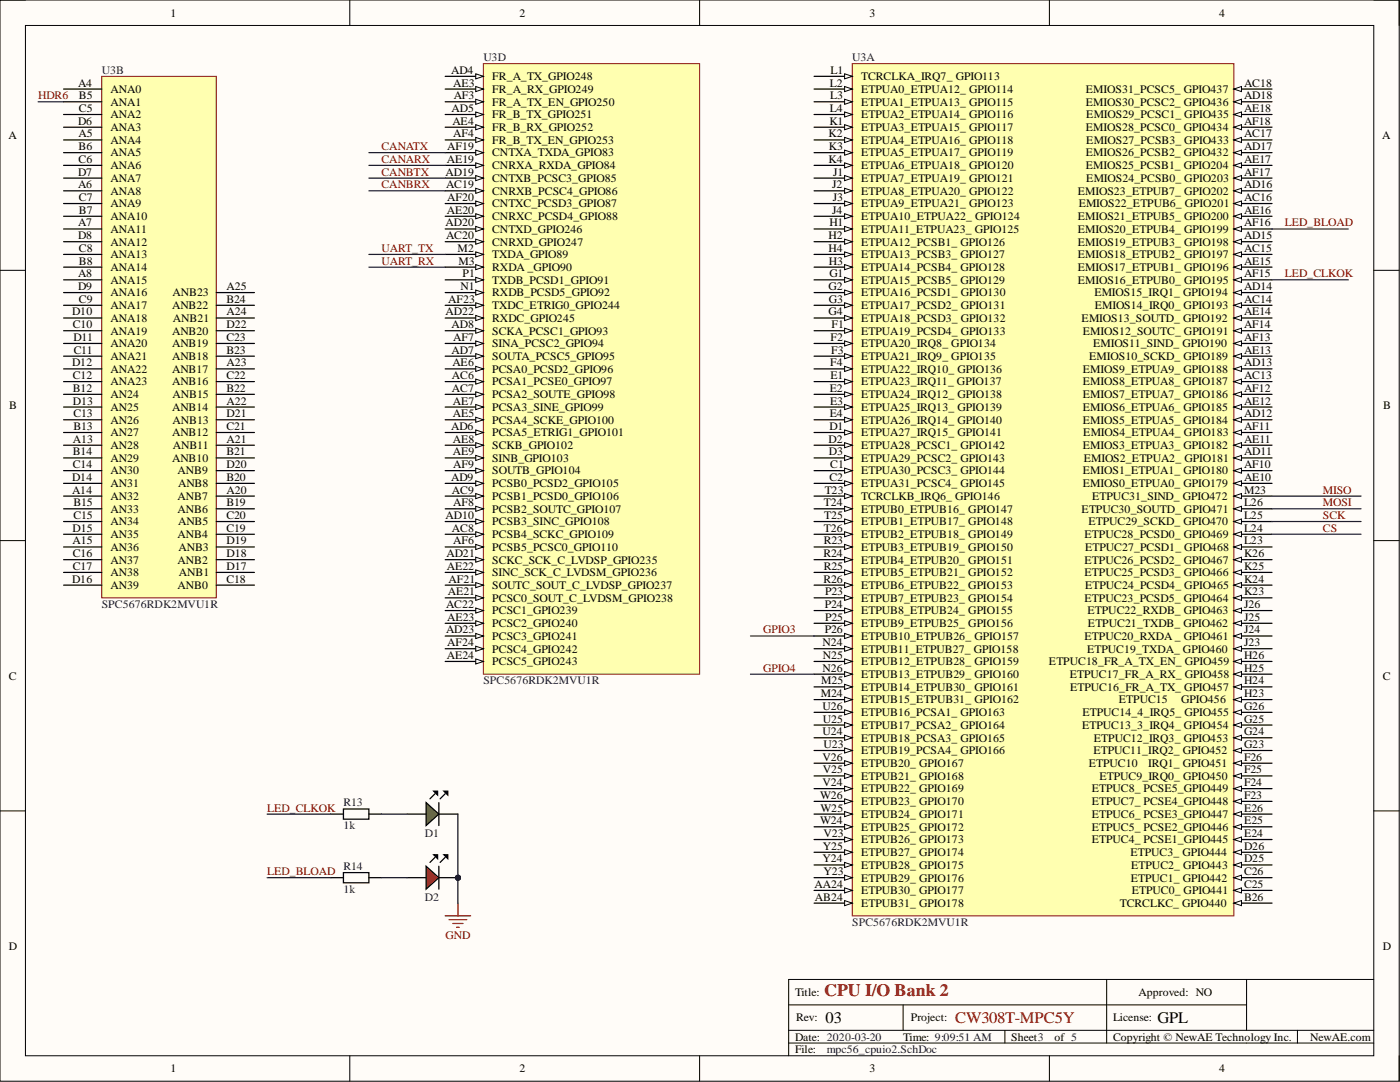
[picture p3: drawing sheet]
<svg xmlns="http://www.w3.org/2000/svg" width="279mm" height="216mm" viewBox="0 0 279 216" stroke-linecap="round" stroke-linejoin="round" font-family="sans-serif">
<defs><g id="words">
<text font-size="3.5" fill="#800000" x="164.5" y="198.7">CPU I/O Bank 2</text>
<g font-size="3.2">
<text x="164.8" y="204.2">03</text>
<text x="231" y="204.2">GPL</text>
</g>
<text font-size="3.2" fill="#800000" x="190.6" y="204.2">CW308T-MPC5Y</text>
<g font-size="2.3">
<text x="34" y="3.3">1</text>
<text x="103.7" y="3.3">2</text>
<text x="173.6" y="3.3">3</text>
<text x="243.3" y="3.3">4</text>
<text x="15.6" y="17.3">A4</text>
<text x="90" y="14.7">AD4</text>
<text x="90.5" y="17.3">AE3</text>
<text x="98.2" y="16">FR_A_TX_GPIO248</text>
<text x="165.6" y="17.3">L2</text>
<text x="165.8" y="14.7">L1</text>
<text x="171.9" y="16">TCRCLKA_IRQ7_ GPIO113</text>
<text x="248.3" y="17.3">AC18</text>
<text x="15.7" y="19.8">B5</text>
<text x="15.7" y="22.3">C5</text>
<text x="22.1" y="18.5">ANA0</text>
<text x="22.1" y="21.1">ANA1</text>
<text x="22.1" y="23.6">ANA2</text>
<text x="90.1" y="22.3">AD5</text>
<text x="90.5" y="19.8">AF3</text>
<text x="98.2" y="18.5">FR_A_RX_GPIO249</text>
<text x="98.2" y="21.1">FR_A_TX_EN_GPIO250</text>
<text x="98.2" y="23.6">FR_B_TX_GPIO251</text>
<text x="165.6" y="22.3">L4</text>
<text x="165.7" y="19.8">L3</text>
<text x="171.9" y="18.5">ETPUA0_ETPUA12_ GPIO114</text>
<text x="171.9" y="21.1">ETPUA1_ETPUA13_ GPIO115</text>
<text x="171.9" y="23.6">ETPUA2_ETPUA14_ GPIO116</text>
<text x="216.7" y="21.1">EMIOS30_PCSC2_ GPIO436</text>
<text x="216.7" y="18.5">EMIOS31_PCSC5_ GPIO437</text>
<text x="216.8" y="23.6">EMIOS29_PCSC1_ GPIO435</text>
<text x="248.3" y="22.3">AE18</text>
<text x="248.3" y="19.8">AD18</text>
<text x="1.7" y="27.8">A</text>
<text x="15.6" y="24.9">D6</text>
<text x="15.7" y="27.4">A5</text>
<text x="15.7" y="30">B6</text>
<text x="22.1" y="26.1">ANA3</text>
<text x="22.1" y="28.7">ANA4</text>
<text x="89.3" y="30">AF19</text>
<text x="90.3" y="24.9">AE4</text>
<text x="90.5" y="27.4">AF4</text>
<text x="98.2" y="26.1">FR_B_RX_GPIO252</text>
<text x="98.2" y="28.7">FR_B_TX_EN_GPIO253</text>
<text x="165.3" y="27.4">K2</text>
<text x="165.4" y="30">K3</text>
<text x="165.5" y="24.9">K1</text>
<text x="171.9" y="26.1">ETPUA3_ETPUA15_ GPIO117</text>
<text x="171.9" y="28.7">ETPUA4_ETPUA16_ GPIO118</text>
<text x="216.7" y="26.1">EMIOS28_PCSC0_ GPIO434</text>
<text x="216.8" y="28.7">EMIOS27_PCSB3_ GPIO433</text>
<text x="248.3" y="30">AD17</text>
<text x="248.3" y="27.4">AC17</text>
<text x="248.3" y="24.9">AF18</text>
<text x="275.9" y="27.8">A</text>
<text x="15.6" y="35">D7</text>
<text x="15.7" y="32.5">C6</text>
<text x="22.1" y="31.2">ANA5</text>
<text x="22.1" y="33.8">ANA6</text>
<text x="88.9" y="35">AD19</text>
<text x="89.2" y="32.5">AE19</text>
<text x="98.2" y="31.2">CNTXA_TXDA_GPIO83</text>
<text x="98.2" y="33.8">CNRXA_RXDA_GPIO84</text>
<text x="165.3" y="32.5">K4</text>
<text x="166.3" y="35">J1</text>
<text x="171.9" y="31.2">ETPUA5_ETPUA17_ GPIO119</text>
<text x="171.9" y="33.8">ETPUA6_ETPUA18_ GPIO120</text>
<text x="216.7" y="33.8">EMIOS25_PCSB1_ GPIO204</text>
<text x="216.7" y="31.2">EMIOS26_PCSB2_ GPIO432</text>
<text x="248.3" y="35">AF17</text>
<text x="248.3" y="32.5">AE17</text>
<text x="15.6" y="37.6">A6</text>
<text x="15.7" y="40.1">C7</text>
<text x="22.1" y="36.3">ANA7</text>
<text x="22.1" y="38.8">ANA8</text>
<text x="22.1" y="41.4">ANA9</text>
<text x="89" y="37.6">AC19</text>
<text x="89.3" y="40.1">AF20</text>
<text x="98.2" y="36.3">CNTXB_PCSC3_GPIO85</text>
<text x="98.2" y="38.8">CNRXB_PCSC4_GPIO86</text>
<text x="98.2" y="41.4">CNTXC_PCSD3_GPIO87</text>
<text x="166.1" y="37.6">J2</text>
<text x="166.2" y="40.1">J3</text>
<text x="171.9" y="36.3">ETPUA7_ETPUA19_ GPIO121</text>
<text x="171.9" y="38.8">ETPUA8_ETPUA20_ GPIO122</text>
<text x="171.9" y="41.4">ETPUA9_ETPUA21_ GPIO123</text>
<text x="215.1" y="38.8">EMIOS23_ETPUB7_ GPIO202</text>
<text x="215.3" y="41.4">EMIOS22_ETPUB6_ GPIO201</text>
<text x="216.8" y="36.3">EMIOS24_PCSB0_ GPIO203</text>
<text x="248.3" y="40.1">AC16</text>
<text x="248.3" y="37.6">AD16</text>
<text x="15.6" y="45.2">A7</text>
<text x="15.6" y="47.7">D8</text>
<text x="15.7" y="42.6">B7</text>
<text x="22.1" y="43.9">ANA10</text>
<text x="22.1" y="46.5">ANA11</text>
<text x="88.9" y="45.2">AD20</text>
<text x="89" y="47.7">AC20</text>
<text x="89.2" y="42.6">AE20</text>
<text x="98.2" y="43.9">CNRXC_PCSD4_GPIO88</text>
<text x="98.2" y="46.5">CNTXD_GPIO246</text>
<text x="165.3" y="47.7">H2</text>
<text x="165.5" y="45.2">H1</text>
<text x="166.1" y="42.6">J4</text>
<text x="171.9" y="43.9">ETPUA10_ETPUA22_ GPIO124</text>
<text x="171.9" y="46.5">ETPUA11_ETPUA23_ GPIO125</text>
<text x="215.1" y="46.5">EMIOS20_ETPUB4_ GPIO199</text>
<text x="215.1" y="43.9">EMIOS21_ETPUB5_ GPIO200</text>
<text x="248.3" y="47.7">AD15</text>
<text x="248.3" y="45.2">AF16</text>
<text x="248.3" y="42.6">AE16</text>
<text x="15.7" y="50.3">C8</text>
<text x="15.7" y="52.8">B8</text>
<text x="22.1" y="49">ANA12</text>
<text x="22.1" y="51.5">ANA13</text>
<text x="91.3" y="50.3">M2</text>
<text x="91.5" y="52.8">M3</text>
<text x="98.2" y="49">CNRXD_GPIO247</text>
<text x="98.2" y="51.5">TXDA_GPIO89</text>
<text x="165.3" y="50.3">H4</text>
<text x="165.4" y="52.8">H3</text>
<text x="171.9" y="49">ETPUA12_PCSB1_ GPIO126</text>
<text x="171.9" y="51.5">ETPUA13_PCSB3_ GPIO127</text>
<text x="215.1" y="51.5">EMIOS18_ETPUB2_ GPIO197</text>
<text x="215.1" y="49">EMIOS19_ETPUB3_ GPIO198</text>
<text x="248.3" y="52.8">AE15</text>
<text x="248.3" y="50.3">AC15</text>
<text x="15.6" y="55.3">A8</text>
<text x="15.6" y="57.9">D9</text>
<text x="22.1" y="54.1">ANA14</text>
<text x="22.1" y="56.6">ANA15</text>
<text x="22.1" y="59.1">ANA16</text>
<text x="34.4" y="59.1">ANB23</text>
<text x="45.2" y="57.9">A25</text>
<text x="91.9" y="57.9">N1</text>
<text x="92.3" y="55.3">P1</text>
<text x="98.2" y="54.1">RXDA _GPIO90</text>
<text x="98.2" y="56.6">TXDB_PCSD1_GPIO91</text>
<text x="98.2" y="59.1">RXDB_PCSD5_GPIO92</text>
<text x="165.3" y="57.9">G2</text>
<text x="165.5" y="55.3">G1</text>
<text x="171.9" y="54.1">ETPUA14_PCSB4_ GPIO128</text>
<text x="171.9" y="56.6">ETPUA15_PCSB5_ GPIO129</text>
<text x="171.9" y="59.1">ETPUA16_PCSD1_ GPIO130</text>
<text x="215.1" y="56.6">EMIOS16_ETPUB0_ GPIO195</text>
<text x="215.1" y="54.1">EMIOS17_ETPUB1_ GPIO196</text>
<text x="218.4" y="59.1">EMIOS15_IRQ1_ GPIO194</text>
<text x="248.3" y="57.9">AD14</text>
<text x="248.3" y="55.3">AF15</text>
<text x="14.4" y="62.9">D10</text>
<text x="14.6" y="65.5">C10</text>
<text x="15.7" y="60.4">C9</text>
<text x="22.1" y="61.7">ANA17</text>
<text x="22.1" y="64.2">ANA18</text>
<text x="34.4" y="61.7">ANB22</text>
<text x="34.5" y="64.2">ANB21</text>
<text x="45.2" y="65.5">D22</text>
<text x="45.2" y="62.9">A24</text>
<text x="45.2" y="60.4">B24</text>
<text x="88.9" y="62.9">AD22</text>
<text x="89.4" y="60.4">AF23</text>
<text x="90.1" y="65.5">AD8</text>
<text x="98.2" y="61.7">TXDC_ETRIG0_GPIO244</text>
<text x="98.2" y="64.2">RXDC_GPIO245</text>
<text x="165.3" y="62.9">G4</text>
<text x="165.4" y="60.4">G3</text>
<text x="165.9" y="65.5">F1</text>
<text x="171.9" y="61.7">ETPUA17_PCSD2_ GPIO131</text>
<text x="171.9" y="64.2">ETPUA18_PCSD3_ GPIO132</text>
<text x="215.9" y="64.2">EMIOS13_SOUTD_ GPIO192</text>
<text x="218.5" y="61.7">EMIOS14_IRQ0_ GPIO193</text>
<text x="248.3" y="65.5">AF14</text>
<text x="248.3" y="62.9">AE14</text>
<text x="248.3" y="60.4">AC14</text>
<text x="14.6" y="68">D11</text>
<text x="14.7" y="70.6">C11</text>
<text x="22.1" y="66.8">ANA19</text>
<text x="22.1" y="69.3">ANA20</text>
<text x="22.1" y="71.8">ANA21</text>
<text x="34.4" y="71.8">ANB18</text>
<text x="34.4" y="69.3">ANB19</text>
<text x="34.4" y="66.8">ANB20</text>
<text x="45.2" y="70.6">B23</text>
<text x="45.2" y="68">C23</text>
<text x="90.1" y="70.6">AD7</text>
<text x="90.5" y="68">AF7</text>
<text x="98.2" y="66.8">SCKA_PCSC1_GPIO93</text>
<text x="98.2" y="69.3">SINA_PCSC2_GPIO94</text>
<text x="98.2" y="71.8">SOUTA_PCSC5_GPIO95</text>
<text x="165.8" y="68">F2</text>
<text x="165.9" y="70.6">F3</text>
<text x="171.9" y="66.8">ETPUA19_PCSD4_ GPIO133</text>
<text x="171.9" y="69.3">ETPUA20_IRQ8_ GPIO134</text>
<text x="171.9" y="71.8">ETPUA21_IRQ9_ GPIO135</text>
<text x="216.1" y="66.8">EMIOS12_SOUTC_ GPIO191</text>
<text x="217.4" y="71.8">EMIOS10_SCKD_ GPIO189</text>
<text x="218.1" y="69.3">EMIOS11_SIND_ GPIO190</text>
<text x="248.3" y="70.6">AE13</text>
<text x="248.3" y="68">AF13</text>
<text x="14.4" y="73.1">D12</text>
<text x="14.6" y="75.6">C12</text>
<text x="22.1" y="74.4">ANA22</text>
<text x="22.1" y="76.9">ANA23</text>
<text x="34.4" y="76.9">ANB16</text>
<text x="34.4" y="74.4">ANB17</text>
<text x="45.2" y="75.6">C22</text>
<text x="45.2" y="73.1">A23</text>
<text x="90.2" y="75.6">AC6</text>
<text x="90.3" y="73.1">AE6</text>
<text x="98.2" y="74.4">PCSA0_PCSD2_GPIO96</text>
<text x="98.2" y="76.9">PCSA1_PCSE0_GPIO97</text>
<text x="165.7" y="73.1">F4</text>
<text x="165.8" y="75.6">E1</text>
<text x="171.9" y="74.4">ETPUA22_IRQ10_ GPIO136</text>
<text x="171.9" y="76.9">ETPUA23_IRQ11_ GPIO137</text>
<text x="216.1" y="76.9">EMIOS8_ETPUA8_ GPIO187</text>
<text x="216.1" y="74.4">EMIOS9_ETPUA9_ GPIO188</text>
<text x="248.3" y="75.6">AC13</text>
<text x="248.3" y="73.1">AD13</text>
<text x="1.9" y="81.6">B</text>
<text x="14.6" y="78.2">B12</text>
<text x="14.6" y="80.7">D13</text>
<text x="14.6" y="83.3">C13</text>
<text x="22.1" y="79.4">AN24</text>
<text x="22.1" y="82">AN25</text>
<text x="34.4" y="82">ANB14</text>
<text x="34.4" y="79.4">ANB15</text>
<text x="45.2" y="83.3">D21</text>
<text x="45.2" y="80.7">A22</text>
<text x="45.2" y="78.2">B22</text>
<text x="90.2" y="78.2">AC7</text>
<text x="90.4" y="80.7">AE7</text>
<text x="90.4" y="83.3">AE5</text>
<text x="98.2" y="79.4">PCSA2_SOUTE_GPIO98</text>
<text x="98.2" y="82">PCSA3_SINE_GPIO99</text>
<text x="165.6" y="78.2">E2</text>
<text x="165.6" y="83.3">E4</text>
<text x="165.7" y="80.7">E3</text>
<text x="171.9" y="79.4">ETPUA24_IRQ12_ GPIO138</text>
<text x="171.9" y="82">ETPUA25_IRQ13_ GPIO139</text>
<text x="216.1" y="82">EMIOS6_ETPUA6_ GPIO185</text>
<text x="216.1" y="79.4">EMIOS7_ETPUA7_ GPIO186</text>
<text x="248.3" y="83.3">AD12</text>
<text x="248.3" y="80.7">AE12</text>
<text x="248.3" y="78.2">AF12</text>
<text x="276" y="81.6">B</text>
<text x="14.6" y="88.3">A13</text>
<text x="14.6" y="85.8">B13</text>
<text x="22.1" y="84.5">AN26</text>
<text x="22.1" y="87.1">AN27</text>
<text x="22.1" y="89.6">AN28</text>
<text x="34.4" y="87.1">ANB12</text>
<text x="34.4" y="84.5">ANB13</text>
<text x="34.5" y="89.6">ANB11</text>
<text x="45.2" y="88.3">A21</text>
<text x="45.2" y="85.8">C21</text>
<text x="90" y="85.8">AD6</text>
<text x="90.4" y="88.3">AE8</text>
<text x="98.2" y="84.5">PCSA4_SCKE_GPIO100</text>
<text x="98.2" y="87.1">PCSA5_ETRIG1_GPIO101</text>
<text x="98.2" y="89.6">SCKB_GPIO102</text>
<text x="165.3" y="88.3">D2</text>
<text x="165.5" y="85.8">D1</text>
<text x="171.9" y="84.5">ETPUA26_IRQ14_ GPIO140</text>
<text x="171.9" y="87.1">ETPUA27_IRQ15_ GPIO141</text>
<text x="171.9" y="89.6">ETPUA28_PCSC1_ GPIO142</text>
<text x="216.1" y="89.6">EMIOS3_ETPUA3_ GPIO182</text>
<text x="216.1" y="84.5">EMIOS5_ETPUA5_ GPIO184</text>
<text x="216.2" y="87.1">EMIOS4_ETPUA4_ GPIO183</text>
<text x="248.3" y="88.3">AE11</text>
<text x="248.3" y="85.8">AF11</text>
<text x="14.4" y="95.9">D14</text>
<text x="14.6" y="90.9">B14</text>
<text x="14.6" y="93.4">C14</text>
<text x="22.1" y="92.1">AN29</text>
<text x="22.1" y="94.7">AN30</text>
<text x="34.4" y="92.1">ANB10</text>
<text x="35.5" y="94.7">ANB9</text>
<text x="45.2" y="95.9">B20</text>
<text x="45.2" y="93.4">D20</text>
<text x="45.2" y="90.9">B21</text>
<text x="90" y="95.9">AD9</text>
<text x="90.4" y="90.9">AE9</text>
<text x="90.5" y="93.4">AF9</text>
<text x="98.2" y="92.1">SINB_GPIO103</text>
<text x="98.2" y="94.7">SOUTB_GPIO104</text>
<text x="165.4" y="90.9">D3</text>
<text x="165.5" y="95.9">C2</text>
<text x="165.7" y="93.4">C1</text>
<text x="171.9" y="92.1">ETPUA29_PCSC2_ GPIO143</text>
<text x="171.9" y="94.7">ETPUA30_PCSC3_ GPIO144</text>
<text x="216.1" y="94.7">EMIOS1_ETPUA1_ GPIO180</text>
<text x="216.3" y="92.1">EMIOS2_ETPUA2_ GPIO181</text>
<text x="248.3" y="95.9">AE10</text>
<text x="248.3" y="93.4">AF10</text>
<text x="248.3" y="90.9">AD11</text>
<text x="14.4" y="98.5">A14</text>
<text x="14.6" y="101">B15</text>
<text x="22.1" y="97.2">AN31</text>
<text x="22.1" y="99.8">AN32</text>
<text x="35.5" y="99.8">ANB7</text>
<text x="35.5" y="97.2">ANB8</text>
<text x="45.2" y="101">B19</text>
<text x="45.2" y="98.5">A20</text>
<text x="90.2" y="98.5">AC9</text>
<text x="90.5" y="101">AF8</text>
<text x="98.2" y="97.2">PCSB0_PCSD2_GPIO105</text>
<text x="98.2" y="99.8">PCSB1_PCSD0_GPIO106</text>
<text x="164.4" y="101">T24</text>
<text x="164.6" y="98.5">T23</text>
<text x="171.9" y="97.2">ETPUA31_PCSC4_ GPIO145</text>
<text x="171.9" y="99.8">TCRCLKB_IRQ6_ GPIO146</text>
<text x="216.1" y="97.2">EMIOS0_ETPUA0_ GPIO179</text>
<text x="218" y="99.8">ETPUC31_SIND_ GPIO472</text>
<text x="248.3" y="101">L26</text>
<text x="248.3" y="98.5">M23</text>
<text x="14.5" y="106.1">D15</text>
<text x="14.6" y="103.6">C15</text>
<text x="22.1" y="102.3">AN33</text>
<text x="22.1" y="104.8">AN34</text>
<text x="22.1" y="107.4">AN35</text>
<text x="35.5" y="107.4">ANB4</text>
<text x="35.5" y="102.3">ANB6</text>
<text x="35.5" y="104.8">ANB5</text>
<text x="45.2" y="106.1">C19</text>
<text x="45.2" y="103.6">C20</text>
<text x="88.9" y="103.6">AD10</text>
<text x="90.2" y="106.1">AC8</text>
<text x="98.2" y="102.3">PCSB2_SOUTC_GPIO107</text>
<text x="98.2" y="104.8">PCSB3_SINC_GPIO108</text>
<text x="98.2" y="107.4">PCSB4_SCKC_GPIO109</text>
<text x="164.4" y="106.1">T26</text>
<text x="164.5" y="103.6">T25</text>
<text x="171.9" y="102.3">ETPUB0_ETPUB16_ GPIO147</text>
<text x="171.9" y="104.8">ETPUB1_ETPUB17_ GPIO148</text>
<text x="171.9" y="107.4">ETPUB2_ETPUB18_ GPIO149</text>
<text x="215.9" y="102.3">ETPUC30_SOUTD_ GPIO471</text>
<text x="216.5" y="107.4">ETPUC28_PCSD0_ GPIO469</text>
<text x="217.2" y="104.8">ETPUC29_SCKD_ GPIO470</text>
<text x="248.3" y="106.1">L24</text>
<text x="248.3" y="103.6">L25</text>
<text x="14.5" y="108.6">A15</text>
<text x="14.6" y="111.2">C16</text>
<text x="14.6" y="113.7">C17</text>
<text x="22.1" y="109.9">AN36</text>
<text x="22.1" y="112.4">AN37</text>
<text x="35.5" y="112.4">ANB2</text>
<text x="35.6" y="109.9">ANB3</text>
<text x="45.2" y="113.7">D17</text>
<text x="45.2" y="111.2">D18</text>
<text x="45.2" y="108.6">D19</text>
<text x="89.1" y="111.2">AD21</text>
<text x="89.2" y="113.7">AE22</text>
<text x="90.5" y="108.6">AF6</text>
<text x="98.2" y="109.9">PCSB5_PCSC0_GPIO110</text>
<text x="98.2" y="112.4">SCKC_SCK_C_LVDSP_GPIO235</text>
<text x="164.3" y="111.2">R24</text>
<text x="164.4" y="108.6">R23</text>
<text x="164.4" y="113.7">R25</text>
<text x="171.9" y="109.9">ETPUB3_ETPUB19_ GPIO150</text>
<text x="171.9" y="112.4">ETPUB4_ETPUB20_ GPIO151</text>
<text x="216.5" y="112.4">ETPUC26_PCSD2_ GPIO467</text>
<text x="216.5" y="109.9">ETPUC27_PCSD1_ GPIO468</text>
<text x="248.3" y="113.7">K25</text>
<text x="248.3" y="111.2">K26</text>
<text x="248.3" y="108.6">L23</text>
<text x="14.4" y="116.2">D16</text>
<text x="22.1" y="115">AN38</text>
<text x="22.1" y="117.5">AN39</text>
<text x="35.5" y="117.5">ANB0</text>
<text x="35.7" y="115">ANB1</text>
<text x="45.2" y="116.2">C18</text>
<text x="89.4" y="118.8">AE21</text>
<text x="89.5" y="116.2">AF21</text>
<text x="98.2" y="115">SINC_SCK_C_LVDSM_GPIO236</text>
<text x="98.2" y="117.5">SOUTC_SOUT_C_LVDSP_GPIO237</text>
<text x="164.3" y="116.2">R26</text>
<text x="164.7" y="118.8">P23</text>
<text x="171.9" y="115">ETPUB5_ETPUB21_ GPIO152</text>
<text x="171.9" y="117.5">ETPUB6_ETPUB22_ GPIO153</text>
<text x="216.5" y="115">ETPUC25_PCSD3_ GPIO466</text>
<text x="216.5" y="117.5">ETPUC24_PCSD4_ GPIO465</text>
<text x="248.3" y="118.8">K23</text>
<text x="248.3" y="116.2">K24</text>
<text x="89" y="121.3">AC22</text>
<text x="89.3" y="123.9">AE23</text>
<text x="98.2" y="120.1">PCSC0_SOUT_C_LVDSM_GPIO238</text>
<text x="98.2" y="122.6">PCSC1_GPIO239</text>
<text x="98.2" y="125.1">PCSC2_GPIO240</text>
<text x="164.6" y="121.3">P24</text>
<text x="164.7" y="123.9">P25</text>
<text x="171.9" y="120.1">ETPUB7_ETPUB23_ GPIO154</text>
<text x="171.9" y="122.6">ETPUB8_ETPUB24_ GPIO155</text>
<text x="171.9" y="125.1">ETPUB9_ETPUB25_ GPIO156</text>
<text x="216.5" y="120.1">ETPUC23_PCSD5_ GPIO464</text>
<text x="217" y="122.6">ETPUC22_RXDB_ GPIO463</text>
<text x="217.1" y="125.1">ETPUC21_TXDB_ GPIO462</text>
<text x="248.3" y="123.9">J25</text>
<text x="248.3" y="121.3">J26</text>
<text x="89" y="126.4">AD23</text>
<text x="89.2" y="131.5">AE24</text>
<text x="89.3" y="128.9">AF24</text>
<text x="98.2" y="127.7">PCSC3_GPIO241</text>
<text x="98.2" y="130.2">PCSC4_GPIO242</text>
<text x="164.2" y="128.9">N24</text>
<text x="164.2" y="131.5">N25</text>
<text x="164.6" y="126.4">P26</text>
<text x="171.9" y="127.7">ETPUB10_ETPUB26_ GPIO157</text>
<text x="171.9" y="130.2">ETPUB11_ETPUB27_ GPIO158</text>
<text x="216.5" y="127.7">ETPUC20_RXDA _ GPIO461</text>
<text x="217" y="130.2">ETPUC19_TXDA_ GPIO460</text>
<text x="248.3" y="131.5">H26</text>
<text x="248.3" y="128.9">J23</text>
<text x="248.3" y="126.4">J24</text>
<text x="1.8" y="135.6">C</text>
<text x="98.2" y="132.7">PCSC5_GPIO243</text>
<text x="163.9" y="136.6">M25</text>
<text x="164.2" y="134">N26</text>
<text x="171.9" y="132.7">ETPUB12_ETPUB28_ GPIO159</text>
<text x="171.9" y="135.3">ETPUB13_ETPUB29_ GPIO160</text>
<text x="171.9" y="137.8">ETPUB14_ETPUB30_ GPIO161</text>
<text x="209.3" y="132.7">ETPUC18_FR_A_TX_EN_ GPIO459</text>
<text x="213.5" y="135.3">ETPUC17_FR_A_RX_ GPIO458</text>
<text x="213.6" y="137.8">ETPUC16_FR_A_TX_ GPIO457</text>
<text x="248.3" y="136.6">H24</text>
<text x="248.3" y="134">H25</text>
<text x="275.9" y="135.6">C</text>
<text x="163.8" y="139.1">M24</text>
<text x="164.2" y="141.6">U26</text>
<text x="171.9" y="140.4">ETPUB15_ETPUB31_ GPIO162</text>
<text x="171.9" y="142.9">ETPUB16_PCSA1_ GPIO163</text>
<text x="216" y="142.9">ETPUC14_4_IRQ5_ GPIO455</text>
<text x="223.3" y="140.4">ETPUC15</text>
<text x="235.7" y="140.4">GPIO456</text>
<text x="248.3" y="141.6">G26</text>
<text x="248.3" y="139.1">H23</text>
<text x="164.2" y="146.7">U24</text>
<text x="164.2" y="144.2">U25</text>
<text x="164.3" y="149.2">U23</text>
<text x="171.9" y="145.4">ETPUB17_PCSA2_ GPIO164</text>
<text x="171.9" y="148">ETPUB18_PCSA3_ GPIO165</text>
<text x="215.9" y="145.4">ETPUC13_3_IRQ4_ GPIO454</text>
<text x="218.3" y="148">ETPUC12_IRQ3_ GPIO453</text>
<text x="248.3" y="149.2">G23</text>
<text x="248.3" y="146.7">G24</text>
<text x="248.3" y="144.2">G25</text>
<text x="164.2" y="151.8">V26</text>
<text x="164.2" y="154.3">V25</text>
<text x="171.9" y="150.5">ETPUB19_PCSA4_ GPIO166</text>
<text x="171.9" y="153.1">ETPUB20_ GPIO167</text>
<text x="171.9" y="155.6">ETPUB21_ GPIO168</text>
<text x="217.3" y="153.1">ETPUC10</text>
<text x="218.2" y="150.5">ETPUC11_IRQ2_ GPIO452</text>
<text x="219.4" y="155.6">ETPUC9_IRQ0_ GPIO450</text>
<text x="229.1" y="153.1">IRQ1_ GPIO451</text>
<text x="248.3" y="154.3">F25</text>
<text x="248.3" y="151.8">F26</text>
<text x="163.7" y="159.4">W26</text>
<text x="163.7" y="161.9">W25</text>
<text x="164.2" y="156.9">V24</text>
<text x="171.9" y="158.1">ETPUB22_ GPIO169</text>
<text x="171.9" y="160.7">ETPUB23_ GPIO170</text>
<text x="217.9" y="160.7">ETPUC7_ PCSE4_GPIO448</text>
<text x="217.9" y="158.1">ETPUC8_ PCSE5_GPIO449</text>
<text x="248.3" y="161.9">E26</text>
<text x="248.3" y="159.4">F23</text>
<text x="248.3" y="156.9">F24</text>
<text x="163.7" y="164.5">W24</text>
<text x="164.3" y="167">V23</text>
<text x="171.9" y="163.2">ETPUB24_ GPIO171</text>
<text x="171.9" y="165.7">ETPUB25_ GPIO172</text>
<text x="217.9" y="165.7">ETPUC5_ PCSE2_GPIO446</text>
<text x="217.9" y="163.2">ETPUC6_ PCSE3_GPIO447</text>
<text x="248.3" y="167">E24</text>
<text x="248.3" y="164.5">E25</text>
<text x="164.2" y="172.1">Y24</text>
<text x="164.2" y="169.5">Y25</text>
<text x="171.9" y="168.3">ETPUB26_ GPIO173</text>
<text x="171.9" y="170.8">ETPUB27_ GPIO174</text>
<text x="171.9" y="173.4">ETPUB28_ GPIO175</text>
<text x="217.9" y="168.3">ETPUC4_ PCSE1_GPIO445</text>
<text x="225.6" y="170.8">ETPUC3_ GPIO444</text>
<text x="225.8" y="173.4">ETPUC2_ GPIO443</text>
<text x="248.3" y="172.1">D25</text>
<text x="248.3" y="169.5">D26</text>
<text x="162.6" y="177.2">AA24</text>
<text x="162.6" y="179.7">AB24</text>
<text x="164.3" y="174.6">Y23</text>
<text x="171.9" y="175.9">ETPUB29_ GPIO176</text>
<text x="171.9" y="178.4">ETPUB30_ GPIO177</text>
<text x="225.7" y="175.9">ETPUC1_ GPIO442</text>
<text x="225.8" y="178.4">ETPUC0_ GPIO441</text>
<text x="248.3" y="179.7">B26</text>
<text x="248.3" y="177.2">C25</text>
<text x="248.3" y="174.6">C26</text>
<text x="171.9" y="181">ETPUB31_ GPIO178</text>
<text x="223.5" y="181">TCRCLKC_ GPIO440</text>
<text x="1.8" y="189.5">D</text>
<text x="275.9" y="189.5">D</text>
<text x="158.7" y="198.7">Title:</text>
<text x="158.9" y="203.8">Rev:</text>
<text x="181.8" y="203.8">Project:</text>
<text x="222.1" y="203.8">License:</text>
<text x="227.2" y="198.7">Approved: NO</text>
<text x="158.7" y="207.6">Date: 2020-03-20</text>
<text x="180.2" y="207.6">Time: 9:09:51 AM</text>
<text x="201.8" y="207.6">Sheet3</text>
<text x="210.4" y="207.6">of 5</text>
<text x="222.1" y="207.6">Copyright © NewAE Technology Inc.</text>
<text x="261.5" y="207.6">NewAE.com</text>
<text x="34" y="214">1</text>
<text x="103.7" y="214">2</text>
<text x="158.7" y="210.2">File:</text>
<text x="173.6" y="214">3</text>
<text x="243.3" y="214">4</text>
</g>
<g font-size="2.3" fill="#000080">
<text x="20.3" y="14.7">U3B</text>
<text x="96.5" y="12.2">U3D</text>
<text x="170.1" y="12.2">U3A</text>
<text x="20.3" y="121.3">SPC5676RDK2MVU1R</text>
<text x="96.5" y="136.6">SPC5676RDK2MVU1R</text>
<text x="68.5" y="160.9">R13</text>
<text x="68.5" y="165.5">1k</text>
<text x="84.8" y="167">D1</text>
<text x="68.5" y="173.6">R14</text>
<text x="68.5" y="178.2">1k</text>
<text x="84.8" y="179.7">D2</text>
<text x="170.1" y="184.8">SPC5676RDK2MVU1R</text>
<text x="165" y="210.2">mpc56_cpuio2.SchDoc</text>
</g>
<g font-size="2.3" fill="#800000">
<text x="7.6" y="19.8">HDR6</text>
<text x="76.2" y="30">CANATX</text>
<text x="76.2" y="32.5">CANARX</text>
<text x="76.2" y="35">CANBTX</text>
<text x="76.2" y="37.6">CANBRX</text>
<text x="256.4" y="45.2">LED_BLOAD</text>
<text x="76.2" y="50.3">UART_TX</text>
<text x="76.2" y="52.8">UART_RX</text>
<text x="256.4" y="55.3">LED_CLKOK</text>
<text x="264" y="101">MOSI</text>
<text x="264" y="98.5">MISO</text>
<text x="264" y="103.6">SCK</text>
<text x="264" y="106.1">CS</text>
<text x="152.3" y="126.4">GPIO3</text>
<text x="152.3" y="134">GPIO4</text>
<text x="53.3" y="161.9">LED_CLKOK</text>
<text x="53.3" y="174.6">LED_BLOAD</text>
<text x="88.9" y="187.3">GND</text>
</g>
</g></defs>
<path d="M0 0h279.2v215.7h-279.2z" fill-rule="evenodd" fill="#fffcf8"/>
<path d="M0 0h279.2v215.7h-279.2z" fill="none" stroke="#000" stroke-width=".2"/>
<path d="M5.1 5.1h269.1v205.6h-269.1z" fill-rule="evenodd" fill="#fffcf8"/>
<g fill="none" stroke="#000" stroke-width=".2">
<path d="M0 0h5.1M5.1 5.1h269.1v205.6h-269.1zM69.8 0v5.1M139.6 0v5.1M209.4 0v5.1M274.2 0h5v5.1M0 53.9h5.1M274.2 53.9h5M0 107.9h5.1M274.2 107.9h5M0 161.8h5.1M274.2 161.8h5"/>
<path d="M220.9 195.4v12.7M248.8 195.4v10.2M274.2 195.4h-116.8v15.3M69.8 210.7v5M139.6 210.7v5M157.4 200.5h91.4M157.4 208.1h116.8M157.4 205.6h116.8M180.2 200.5v5.1M200.5 205.6v2.5M209.4 210.7v5M258.9 205.6v2.5"/>
<path d="M279.2 210.7v5"/>
</g>
<path d="M86.8 158.4l-1 1M88.9 158.4l-1.1 1M81.2 162.4h3.8M87.6 162.4h3.8" fill="none" stroke="#000" stroke-width=".25"/>
<path d="M85 160.2l2.6 2.2-2.6 2.3z" fill="#0f0"/>
<path d="M86.6 157.9h.7v.7zM88.6 157.9h.8v.7zM85 160.2l2.6 2.2-2.6 2.3zM87.6 160.2v4.5" fill="none" stroke="#000" stroke-width=".25"/>
<path d="M86.6 157.9h.7v.7zM88.6 157.9h.8v.7z" fill="#000"/>
<circle cx="91.4" cy="175.1" r=".51" fill="#000080"/>
<circle cx="91.4" cy="175.1" r=".51" fill="none" stroke="#000080" stroke-width=".2"/>
<path d="M81.2 175.1h3.8M87.6 175.1h3.8" fill="none" stroke="#000" stroke-width=".25"/>
<circle cx="91.4" cy="175.1" r=".51" fill="#000080"/>
<circle cx="91.4" cy="175.1" r=".51" fill="none" stroke="#000080" stroke-width=".2"/>
<path d="M86.8 171.1l-1 1M88.9 171.1l-1.1 1" fill="none" stroke="#000" stroke-width=".25"/>
<path d="M85 172.8l2.6 2.3-2.6 2.3z" fill="#ee0e22"/>
<path d="M66 162.4h2.5M66 175.1h2.5M68.5 161.4h5.1v2.1h-5.1zM68.5 174.1h5.1v2h-5.1zM73.6 162.4h2.6M73.6 175.1h2.6M85 172.8l2.6 2.3-2.6 2.3zM86.6 170.6h.7v.7zM87.6 172.8v4.6M88.6 170.6h.8v.7z" fill="none" stroke="#000" stroke-width=".25"/>
<path d="M86.6 170.6h.7v.7zM88.6 170.6h.8v.7z" fill="#000"/>
<path d="M20.3 15.2h22.9v104.1h-22.9z" fill-rule="evenodd" fill="#ffffb0"/>
<path d="M20.3 15.2h22.9v104.1h-22.9z" fill="none" stroke="#800000" stroke-width=".2"/>
<g fill="none" stroke="#000" stroke-width=".25">
<path d="M12.7 17.8h7.6M12.7 20.3h7.6M12.7 22.8h7.6M12.7 25.4h7.6M12.7 27.9h7.6M12.7 30.5h7.6M12.7 33h7.6M12.7 35.5h7.6M12.7 38.1h7.6M12.7 40.6h7.6M12.7 43.2h7.6M12.7 45.7h7.6"/>
<path d="M12.7 48.2h7.6M12.7 50.8h7.6M12.7 53.3h7.6M12.7 55.8h7.6M12.7 58.4h7.6M43.2 58.4h7.6M12.7 60.9h7.6M12.7 63.5h7.6M12.7 66h7.6M12.7 68.5h7.6M12.7 71.1h7.6M12.7 73.6h7.6"/>
<path d="M12.7 76.1h7.6M12.7 78.7h7.6M43.2 60.9h7.6M43.2 63.5h7.6M43.2 66h7.6M43.2 68.5h7.6M43.2 71.1h7.6M43.2 73.6h7.6M43.2 76.1h7.6M43.2 78.7h7.6M12.7 81.2h7.6M12.7 83.8h7.6"/>
<path d="M12.7 86.3h7.6M12.7 88.8h7.6M12.7 91.4h7.6M12.7 93.9h7.6M12.7 96.5h7.6M12.7 99h7.6M43.2 81.2h7.6M43.2 83.8h7.6M43.2 86.3h7.6M43.2 88.8h7.6M43.2 91.4h7.6M43.2 93.9h7.6"/>
<path d="M43.2 96.5h7.6M43.2 99h7.6M12.7 101.5h7.6M12.7 104.1h7.6M12.7 106.6h7.6M12.7 109.1h7.6M12.7 111.7h7.6M12.7 114.2h7.6M12.7 116.8h7.6M43.2 101.5h7.6M43.2 104.1h7.6M43.2 106.6h7.6"/>
<path d="M43.2 109.1h7.6M43.2 111.7h7.6M43.2 114.2h7.6M43.2 116.8h7.6"/>
</g>
<path d="M96.5 12.7h43.1v121.8h-43.1z" fill-rule="evenodd" fill="#ffffb0"/>
<path d="M96.5 12.7h43.1v121.8h-43.1z" fill="none" stroke="#800000" stroke-width=".2"/>
<path d="M88.9 15.2h7.6" fill="none" stroke="#000" stroke-width=".25"/>
<path d="M94.9 14.7l1.6 .5-1.6 .5z" fill="#f8fcff"/>
<path d="M94.9 14.7l1.6 .5-1.6 .5z" fill="none" stroke="#000" stroke-width=".2"/>
<path d="M88.9 17.8h7.6" fill="none" stroke="#000" stroke-width=".25"/>
<path d="M94.9 17.3l1.6 .5-1.6 .5z" fill="#f8fcff"/>
<path d="M94.9 17.3l1.6 .5-1.6 .5z" fill="none" stroke="#000" stroke-width=".2"/>
<path d="M88.9 20.3h7.6" fill="none" stroke="#000" stroke-width=".25"/>
<path d="M94.9 19.8l1.6 .5-1.6 .5z" fill="#f8fcff"/>
<path d="M94.9 19.8l1.6 .5-1.6 .5z" fill="none" stroke="#000" stroke-width=".2"/>
<path d="M88.9 22.8h7.6" fill="none" stroke="#000" stroke-width=".25"/>
<path d="M94.9 22.3l1.6 .5-1.6 .6z" fill="#f8fcff"/>
<path d="M94.9 22.3l1.6 .5-1.6 .6z" fill="none" stroke="#000" stroke-width=".2"/>
<path d="M88.9 25.4h7.6" fill="none" stroke="#000" stroke-width=".25"/>
<path d="M94.9 24.9l1.6 .5-1.6 .5z" fill="#f8fcff"/>
<path d="M94.9 24.9l1.6 .5-1.6 .5z" fill="none" stroke="#000" stroke-width=".2"/>
<path d="M88.9 27.9h7.6" fill="none" stroke="#000" stroke-width=".25"/>
<path d="M94.9 27.4l1.6 .5-1.6 .5z" fill="#f8fcff"/>
<path d="M94.9 27.4l1.6 .5-1.6 .5z" fill="none" stroke="#000" stroke-width=".2"/>
<path d="M88.9 30.5h7.6" fill="none" stroke="#000" stroke-width=".25"/>
<path d="M94.9 30l1.6 .5-1.6 .5z" fill="#f8fcff"/>
<path d="M94.9 30l1.6 .5-1.6 .5z" fill="none" stroke="#000" stroke-width=".2"/>
<path d="M88.9 33h7.6" fill="none" stroke="#000" stroke-width=".25"/>
<path d="M94.9 32.5l1.6 .5-1.6 .5z" fill="#f8fcff"/>
<path d="M94.9 32.5l1.6 .5-1.6 .5z" fill="none" stroke="#000" stroke-width=".2"/>
<path d="M88.9 35.5h7.6" fill="none" stroke="#000" stroke-width=".25"/>
<path d="M94.9 35l1.6 .5-1.6 .5z" fill="#f8fcff"/>
<path d="M94.9 35l1.6 .5-1.6 .5z" fill="none" stroke="#000" stroke-width=".2"/>
<path d="M88.9 38.1h7.6" fill="none" stroke="#000" stroke-width=".25"/>
<path d="M94.9 37.6l1.6 .5-1.6 .5z" fill="#f8fcff"/>
<path d="M94.9 37.6l1.6 .5-1.6 .5z" fill="none" stroke="#000" stroke-width=".2"/>
<path d="M88.9 40.6h7.6" fill="none" stroke="#000" stroke-width=".25"/>
<path d="M94.9 40.1l1.6 .5-1.6 .5z" fill="#f8fcff"/>
<path d="M94.9 40.1l1.6 .5-1.6 .5z" fill="none" stroke="#000" stroke-width=".2"/>
<path d="M88.9 43.2h7.6" fill="none" stroke="#000" stroke-width=".25"/>
<path d="M94.9 42.6l1.6 .6-1.6 .5z" fill="#f8fcff"/>
<path d="M94.9 42.6l1.6 .6-1.6 .5z" fill="none" stroke="#000" stroke-width=".2"/>
<path d="M88.9 45.7h7.6" fill="none" stroke="#000" stroke-width=".25"/>
<path d="M94.9 45.2l1.6 .5-1.6 .5z" fill="#f8fcff"/>
<path d="M94.9 45.2l1.6 .5-1.6 .5z" fill="none" stroke="#000" stroke-width=".2"/>
<path d="M88.9 48.2h7.6" fill="none" stroke="#000" stroke-width=".25"/>
<path d="M94.9 47.7l1.6 .5-1.6 .5z" fill="#f8fcff"/>
<path d="M94.9 47.7l1.6 .5-1.6 .5z" fill="none" stroke="#000" stroke-width=".2"/>
<path d="M88.9 50.8h7.6" fill="none" stroke="#000" stroke-width=".25"/>
<path d="M94.9 50.3l1.6 .5-1.6 .5z" fill="#f8fcff"/>
<path d="M94.9 50.3l1.6 .5-1.6 .5z" fill="none" stroke="#000" stroke-width=".2"/>
<path d="M88.9 53.3h7.6" fill="none" stroke="#000" stroke-width=".25"/>
<path d="M94.9 52.8l1.6 .5-1.6 .5z" fill="#f8fcff"/>
<path d="M94.9 52.8l1.6 .5-1.6 .5z" fill="none" stroke="#000" stroke-width=".2"/>
<path d="M88.9 55.8h7.6" fill="none" stroke="#000" stroke-width=".25"/>
<path d="M94.9 55.3l1.6 .5-1.6 .5z" fill="#f8fcff"/>
<path d="M94.9 55.3l1.6 .5-1.6 .5z" fill="none" stroke="#000" stroke-width=".2"/>
<path d="M88.9 58.4h7.6" fill="none" stroke="#000" stroke-width=".25"/>
<path d="M94.9 57.9l1.6 .5-1.6 .5z" fill="#f8fcff"/>
<path d="M94.9 57.9l1.6 .5-1.6 .5z" fill="none" stroke="#000" stroke-width=".2"/>
<path d="M88.9 60.9h7.6" fill="none" stroke="#000" stroke-width=".25"/>
<path d="M94.9 60.4l1.6 .5-1.6 .5z" fill="#f8fcff"/>
<path d="M94.9 60.4l1.6 .5-1.6 .5z" fill="none" stroke="#000" stroke-width=".2"/>
<path d="M88.9 63.5h7.6" fill="none" stroke="#000" stroke-width=".25"/>
<path d="M94.9 62.9l1.6 .6-1.6 .5z" fill="#f8fcff"/>
<path d="M94.9 62.9l1.6 .6-1.6 .5z" fill="none" stroke="#000" stroke-width=".2"/>
<path d="M88.9 66h7.6" fill="none" stroke="#000" stroke-width=".25"/>
<path d="M94.9 65.5l1.6 .5-1.6 .5z" fill="#f8fcff"/>
<path d="M94.9 65.5l1.6 .5-1.6 .5z" fill="none" stroke="#000" stroke-width=".2"/>
<path d="M88.9 68.5h7.6" fill="none" stroke="#000" stroke-width=".25"/>
<path d="M94.9 68l1.6 .5-1.6 .5z" fill="#f8fcff"/>
<path d="M94.9 68l1.6 .5-1.6 .5z" fill="none" stroke="#000" stroke-width=".2"/>
<path d="M88.9 71.1h7.6" fill="none" stroke="#000" stroke-width=".25"/>
<path d="M94.9 70.6l1.6 .5-1.6 .5z" fill="#f8fcff"/>
<path d="M94.9 70.6l1.6 .5-1.6 .5z" fill="none" stroke="#000" stroke-width=".2"/>
<path d="M88.9 73.6h7.6" fill="none" stroke="#000" stroke-width=".25"/>
<path d="M94.9 73.1l1.6 .5-1.6 .5z" fill="#f8fcff"/>
<path d="M94.9 73.1l1.6 .5-1.6 .5z" fill="none" stroke="#000" stroke-width=".2"/>
<path d="M88.9 76.1h7.6" fill="none" stroke="#000" stroke-width=".25"/>
<path d="M94.9 75.6l1.6 .5-1.6 .6z" fill="#f8fcff"/>
<path d="M94.9 75.6l1.6 .5-1.6 .6z" fill="none" stroke="#000" stroke-width=".2"/>
<path d="M88.9 78.7h7.6" fill="none" stroke="#000" stroke-width=".25"/>
<path d="M94.9 78.2l1.6 .5-1.6 .5z" fill="#f8fcff"/>
<path d="M94.9 78.2l1.6 .5-1.6 .5z" fill="none" stroke="#000" stroke-width=".2"/>
<path d="M88.9 81.2h7.6" fill="none" stroke="#000" stroke-width=".25"/>
<path d="M94.9 80.7l1.6 .5-1.6 .5z" fill="#f8fcff"/>
<path d="M94.9 80.7l1.6 .5-1.6 .5z" fill="none" stroke="#000" stroke-width=".2"/>
<path d="M88.9 83.8h7.6" fill="none" stroke="#000" stroke-width=".25"/>
<path d="M94.9 83.3l1.6 .5-1.6 .5z" fill="#f8fcff"/>
<path d="M94.9 83.3l1.6 .5-1.6 .5z" fill="none" stroke="#000" stroke-width=".2"/>
<path d="M88.9 86.3h7.6" fill="none" stroke="#000" stroke-width=".25"/>
<path d="M94.9 85.8l1.6 .5-1.6 .5z" fill="#f8fcff"/>
<path d="M94.9 85.8l1.6 .5-1.6 .5z" fill="none" stroke="#000" stroke-width=".2"/>
<path d="M88.9 88.8h7.6" fill="none" stroke="#000" stroke-width=".25"/>
<path d="M94.9 88.3l1.6 .5-1.6 .5z" fill="#f8fcff"/>
<path d="M94.9 88.3l1.6 .5-1.6 .5z" fill="none" stroke="#000" stroke-width=".2"/>
<path d="M88.9 91.4h7.6" fill="none" stroke="#000" stroke-width=".25"/>
<path d="M94.9 90.9l1.6 .5-1.6 .5z" fill="#f8fcff"/>
<path d="M94.9 90.9l1.6 .5-1.6 .5z" fill="none" stroke="#000" stroke-width=".2"/>
<path d="M88.9 93.9h7.6" fill="none" stroke="#000" stroke-width=".25"/>
<path d="M94.9 93.4l1.6 .5-1.6 .5z" fill="#f8fcff"/>
<path d="M94.9 93.4l1.6 .5-1.6 .5z" fill="none" stroke="#000" stroke-width=".2"/>
<path d="M88.9 96.5h7.6" fill="none" stroke="#000" stroke-width=".25"/>
<path d="M94.9 95.9l1.6 .6-1.6 .5z" fill="#f8fcff"/>
<path d="M94.9 95.9l1.6 .6-1.6 .5z" fill="none" stroke="#000" stroke-width=".2"/>
<path d="M88.9 99h7.6" fill="none" stroke="#000" stroke-width=".25"/>
<path d="M94.9 98.5l1.6 .5-1.6 .5z" fill="#f8fcff"/>
<path d="M94.9 98.5l1.6 .5-1.6 .5z" fill="none" stroke="#000" stroke-width=".2"/>
<path d="M88.9 101.5h7.6" fill="none" stroke="#000" stroke-width=".25"/>
<path d="M94.9 101l1.6 .5-1.6 .5z" fill="#f8fcff"/>
<path d="M94.9 101l1.6 .5-1.6 .5z" fill="none" stroke="#000" stroke-width=".2"/>
<path d="M88.9 104.1h7.6" fill="none" stroke="#000" stroke-width=".25"/>
<path d="M94.9 103.6l1.6 .5-1.6 .5z" fill="#f8fcff"/>
<path d="M94.9 103.6l1.6 .5-1.6 .5z" fill="none" stroke="#000" stroke-width=".2"/>
<path d="M88.9 106.6h7.6" fill="none" stroke="#000" stroke-width=".25"/>
<path d="M94.9 106.1l1.6 .5-1.6 .5z" fill="#f8fcff"/>
<path d="M94.9 106.1l1.6 .5-1.6 .5z" fill="none" stroke="#000" stroke-width=".2"/>
<path d="M88.9 109.1h7.6" fill="none" stroke="#000" stroke-width=".25"/>
<path d="M94.9 108.6l1.6 .5-1.6 .5z" fill="#f8fcff"/>
<path d="M94.9 108.6l1.6 .5-1.6 .5z" fill="none" stroke="#000" stroke-width=".2"/>
<path d="M88.9 111.7h7.6" fill="none" stroke="#000" stroke-width=".25"/>
<path d="M94.9 111.2l1.6 .5-1.6 .5z" fill="#f8fcff"/>
<path d="M94.9 111.2l1.6 .5-1.6 .5z" fill="none" stroke="#000" stroke-width=".2"/>
<path d="M88.9 114.2h7.6" fill="none" stroke="#000" stroke-width=".25"/>
<path d="M94.9 113.7l1.6 .5-1.6 .5z" fill="#f8fcff"/>
<path d="M94.9 113.7l1.6 .5-1.6 .5z" fill="none" stroke="#000" stroke-width=".2"/>
<path d="M88.9 116.8h7.6" fill="none" stroke="#000" stroke-width=".25"/>
<path d="M94.9 116.2l1.6 .6-1.6 .5z" fill="#f8fcff"/>
<path d="M94.9 116.2l1.6 .6-1.6 .5z" fill="none" stroke="#000" stroke-width=".2"/>
<path d="M88.9 119.3h7.6" fill="none" stroke="#000" stroke-width=".25"/>
<path d="M94.9 118.8l1.6 .5-1.6 .5z" fill="#f8fcff"/>
<path d="M94.9 118.8l1.6 .5-1.6 .5z" fill="none" stroke="#000" stroke-width=".2"/>
<path d="M88.9 121.8h7.6" fill="none" stroke="#000" stroke-width=".25"/>
<path d="M94.9 121.3l1.6 .5-1.6 .5z" fill="#f8fcff"/>
<path d="M94.9 121.3l1.6 .5-1.6 .5z" fill="none" stroke="#000" stroke-width=".2"/>
<path d="M88.9 124.4h7.6" fill="none" stroke="#000" stroke-width=".25"/>
<path d="M94.9 123.9l1.6 .5-1.6 .5z" fill="#f8fcff"/>
<path d="M94.9 123.9l1.6 .5-1.6 .5z" fill="none" stroke="#000" stroke-width=".2"/>
<path d="M88.9 126.9h7.6" fill="none" stroke="#000" stroke-width=".25"/>
<path d="M94.9 126.4l1.6 .5-1.6 .5z" fill="#f8fcff"/>
<path d="M94.9 126.4l1.6 .5-1.6 .5z" fill="none" stroke="#000" stroke-width=".2"/>
<path d="M88.9 129.4h7.6" fill="none" stroke="#000" stroke-width=".25"/>
<path d="M94.9 128.9l1.6 .5-1.6 .6z" fill="#f8fcff"/>
<path d="M94.9 128.9l1.6 .5-1.6 .6z" fill="none" stroke="#000" stroke-width=".2"/>
<path d="M88.9 132h7.6" fill="none" stroke="#000" stroke-width=".25"/>
<path d="M94.9 131.5l1.6 .5-1.6 .5z" fill="#f8fcff"/>
<path d="M94.9 131.5l1.6 .5-1.6 .5z" fill="none" stroke="#000" stroke-width=".2"/>
<path d="M170.1 12.7h76.1v170h-76.1z" fill-rule="evenodd" fill="#ffffb0"/>
<path d="M170.1 12.7h76.1v170h-76.1z" fill="none" stroke="#800000" stroke-width=".2"/>
<path d="M162.5 15.2h7.6" fill="none" stroke="#000" stroke-width=".25"/>
<path d="M168.6 14.7l1.5 .5-1.5 .5z" fill="#f8fcff"/>
<path d="M168.6 14.7l1.5 .5-1.5 .5z" fill="none" stroke="#000" stroke-width=".2"/>
<path d="M162.5 17.8h7.6" fill="none" stroke="#000" stroke-width=".25"/>
<path d="M168.6 17.3l1.5 .5-1.5 .5z" fill="#f8fcff"/>
<path d="M168.6 17.3l1.5 .5-1.5 .5z" fill="none" stroke="#000" stroke-width=".2"/>
<path d="M162.5 20.3h7.6" fill="none" stroke="#000" stroke-width=".25"/>
<path d="M168.6 19.8l1.5 .5-1.5 .5z" fill="#f8fcff"/>
<path d="M168.6 19.8l1.5 .5-1.5 .5z" fill="none" stroke="#000" stroke-width=".2"/>
<path d="M162.5 22.8h7.6" fill="none" stroke="#000" stroke-width=".25"/>
<path d="M168.6 22.3l1.5 .5-1.5 .6z" fill="#f8fcff"/>
<path d="M168.6 22.3l1.5 .5-1.5 .6z" fill="none" stroke="#000" stroke-width=".2"/>
<path d="M162.5 25.4h7.6" fill="none" stroke="#000" stroke-width=".25"/>
<path d="M168.6 24.9l1.5 .5-1.5 .5z" fill="#f8fcff"/>
<path d="M168.6 24.9l1.5 .5-1.5 .5z" fill="none" stroke="#000" stroke-width=".2"/>
<path d="M162.5 27.9h7.6" fill="none" stroke="#000" stroke-width=".25"/>
<path d="M168.6 27.4l1.5 .5-1.5 .5z" fill="#f8fcff"/>
<path d="M168.6 27.4l1.5 .5-1.5 .5z" fill="none" stroke="#000" stroke-width=".2"/>
<path d="M162.5 30.5h7.6" fill="none" stroke="#000" stroke-width=".25"/>
<path d="M168.6 30l1.5 .5-1.5 .5z" fill="#f8fcff"/>
<path d="M168.6 30l1.5 .5-1.5 .5z" fill="none" stroke="#000" stroke-width=".2"/>
<path d="M162.5 33h7.6" fill="none" stroke="#000" stroke-width=".25"/>
<path d="M168.6 32.5l1.5 .5-1.5 .5z" fill="#f8fcff"/>
<path d="M168.6 32.5l1.5 .5-1.5 .5z" fill="none" stroke="#000" stroke-width=".2"/>
<path d="M162.5 35.5h7.6" fill="none" stroke="#000" stroke-width=".25"/>
<path d="M168.6 35l1.5 .5-1.5 .5z" fill="#f8fcff"/>
<path d="M168.6 35l1.5 .5-1.5 .5z" fill="none" stroke="#000" stroke-width=".2"/>
<path d="M162.5 38.1h7.6" fill="none" stroke="#000" stroke-width=".25"/>
<path d="M168.6 37.6l1.5 .5-1.5 .5z" fill="#f8fcff"/>
<path d="M168.6 37.6l1.5 .5-1.5 .5z" fill="none" stroke="#000" stroke-width=".2"/>
<path d="M162.5 40.6h7.6" fill="none" stroke="#000" stroke-width=".25"/>
<path d="M168.6 40.1l1.5 .5-1.5 .5z" fill="#f8fcff"/>
<path d="M168.6 40.1l1.5 .5-1.5 .5z" fill="none" stroke="#000" stroke-width=".2"/>
<path d="M162.5 43.2h7.6" fill="none" stroke="#000" stroke-width=".25"/>
<path d="M168.6 42.6l1.5 .6-1.5 .5z" fill="#f8fcff"/>
<path d="M168.6 42.6l1.5 .6-1.5 .5z" fill="none" stroke="#000" stroke-width=".2"/>
<path d="M162.5 45.7h7.6" fill="none" stroke="#000" stroke-width=".25"/>
<path d="M168.6 45.2l1.5 .5-1.5 .5z" fill="#f8fcff"/>
<path d="M168.6 45.2l1.5 .5-1.5 .5z" fill="none" stroke="#000" stroke-width=".2"/>
<path d="M162.5 48.2h7.6" fill="none" stroke="#000" stroke-width=".25"/>
<path d="M168.6 47.7l1.5 .5-1.5 .5z" fill="#f8fcff"/>
<path d="M168.6 47.7l1.5 .5-1.5 .5z" fill="none" stroke="#000" stroke-width=".2"/>
<path d="M162.5 50.8h7.6" fill="none" stroke="#000" stroke-width=".25"/>
<path d="M168.6 50.3l1.5 .5-1.5 .5z" fill="#f8fcff"/>
<path d="M168.6 50.3l1.5 .5-1.5 .5z" fill="none" stroke="#000" stroke-width=".2"/>
<path d="M162.5 53.3h7.6" fill="none" stroke="#000" stroke-width=".25"/>
<path d="M168.6 52.8l1.5 .5-1.5 .5z" fill="#f8fcff"/>
<path d="M168.6 52.8l1.5 .5-1.5 .5z" fill="none" stroke="#000" stroke-width=".2"/>
<path d="M162.5 55.8h7.6" fill="none" stroke="#000" stroke-width=".25"/>
<path d="M168.6 55.3l1.5 .5-1.5 .5z" fill="#f8fcff"/>
<path d="M168.6 55.3l1.5 .5-1.5 .5z" fill="none" stroke="#000" stroke-width=".2"/>
<path d="M162.5 58.4h7.6" fill="none" stroke="#000" stroke-width=".25"/>
<path d="M168.6 57.9l1.5 .5-1.5 .5z" fill="#f8fcff"/>
<path d="M168.6 57.9l1.5 .5-1.5 .5z" fill="none" stroke="#000" stroke-width=".2"/>
<path d="M162.5 60.9h7.6" fill="none" stroke="#000" stroke-width=".25"/>
<path d="M168.6 60.4l1.5 .5-1.5 .5z" fill="#f8fcff"/>
<path d="M168.6 60.4l1.5 .5-1.5 .5z" fill="none" stroke="#000" stroke-width=".2"/>
<path d="M162.5 63.5h7.6" fill="none" stroke="#000" stroke-width=".25"/>
<path d="M168.6 62.9l1.5 .6-1.5 .5z" fill="#f8fcff"/>
<path d="M168.6 62.9l1.5 .6-1.5 .5z" fill="none" stroke="#000" stroke-width=".2"/>
<path d="M162.5 66h7.6" fill="none" stroke="#000" stroke-width=".25"/>
<path d="M168.6 65.5l1.5 .5-1.5 .5z" fill="#f8fcff"/>
<path d="M168.6 65.5l1.5 .5-1.5 .5z" fill="none" stroke="#000" stroke-width=".2"/>
<path d="M162.5 68.5h7.6" fill="none" stroke="#000" stroke-width=".25"/>
<path d="M168.6 68l1.5 .5-1.5 .5z" fill="#f8fcff"/>
<path d="M168.6 68l1.5 .5-1.5 .5z" fill="none" stroke="#000" stroke-width=".2"/>
<path d="M162.5 71.1h7.6" fill="none" stroke="#000" stroke-width=".25"/>
<path d="M168.6 70.6l1.5 .5-1.5 .5z" fill="#f8fcff"/>
<path d="M168.6 70.6l1.5 .5-1.5 .5z" fill="none" stroke="#000" stroke-width=".2"/>
<path d="M162.5 73.6h7.6" fill="none" stroke="#000" stroke-width=".25"/>
<path d="M168.6 73.1l1.5 .5-1.5 .5z" fill="#f8fcff"/>
<path d="M168.6 73.1l1.5 .5-1.5 .5z" fill="none" stroke="#000" stroke-width=".2"/>
<path d="M162.5 76.1h7.6" fill="none" stroke="#000" stroke-width=".25"/>
<path d="M168.6 75.6l1.5 .5-1.5 .6z" fill="#f8fcff"/>
<path d="M168.6 75.6l1.5 .5-1.5 .6z" fill="none" stroke="#000" stroke-width=".2"/>
<path d="M162.5 78.7h7.6" fill="none" stroke="#000" stroke-width=".25"/>
<path d="M168.6 78.2l1.5 .5-1.5 .5z" fill="#f8fcff"/>
<path d="M168.6 78.2l1.5 .5-1.5 .5z" fill="none" stroke="#000" stroke-width=".2"/>
<path d="M162.5 81.2h7.6" fill="none" stroke="#000" stroke-width=".25"/>
<path d="M168.6 80.7l1.5 .5-1.5 .5z" fill="#f8fcff"/>
<path d="M168.6 80.7l1.5 .5-1.5 .5z" fill="none" stroke="#000" stroke-width=".2"/>
<path d="M162.5 83.8h7.6" fill="none" stroke="#000" stroke-width=".25"/>
<path d="M168.6 83.3l1.5 .5-1.5 .5z" fill="#f8fcff"/>
<path d="M168.6 83.3l1.5 .5-1.5 .5z" fill="none" stroke="#000" stroke-width=".2"/>
<path d="M162.5 86.3h7.6" fill="none" stroke="#000" stroke-width=".25"/>
<path d="M168.6 85.8l1.5 .5-1.5 .5z" fill="#f8fcff"/>
<path d="M168.6 85.8l1.5 .5-1.5 .5z" fill="none" stroke="#000" stroke-width=".2"/>
<path d="M162.5 88.8h7.6" fill="none" stroke="#000" stroke-width=".25"/>
<path d="M168.6 88.3l1.5 .5-1.5 .5z" fill="#f8fcff"/>
<path d="M168.6 88.3l1.5 .5-1.5 .5z" fill="none" stroke="#000" stroke-width=".2"/>
<path d="M162.5 91.4h7.6" fill="none" stroke="#000" stroke-width=".25"/>
<path d="M168.6 90.9l1.5 .5-1.5 .5z" fill="#f8fcff"/>
<path d="M168.6 90.9l1.5 .5-1.5 .5z" fill="none" stroke="#000" stroke-width=".2"/>
<path d="M162.5 93.9h7.6" fill="none" stroke="#000" stroke-width=".25"/>
<path d="M168.6 93.4l1.5 .5-1.5 .5z" fill="#f8fcff"/>
<path d="M168.6 93.4l1.5 .5-1.5 .5z" fill="none" stroke="#000" stroke-width=".2"/>
<path d="M162.5 96.5h7.6" fill="none" stroke="#000" stroke-width=".25"/>
<path d="M168.6 95.9l1.5 .6-1.5 .5z" fill="#f8fcff"/>
<path d="M168.6 95.9l1.5 .6-1.5 .5z" fill="none" stroke="#000" stroke-width=".2"/>
<path d="M162.5 99h7.6" fill="none" stroke="#000" stroke-width=".25"/>
<path d="M168.6 98.5l1.5 .5-1.5 .5z" fill="#f8fcff"/>
<path d="M168.6 98.5l1.5 .5-1.5 .5z" fill="none" stroke="#000" stroke-width=".2"/>
<path d="M162.5 101.5h7.6" fill="none" stroke="#000" stroke-width=".25"/>
<path d="M168.6 101l1.5 .5-1.5 .5z" fill="#f8fcff"/>
<path d="M168.6 101l1.5 .5-1.5 .5z" fill="none" stroke="#000" stroke-width=".2"/>
<path d="M162.5 104.1h7.6" fill="none" stroke="#000" stroke-width=".25"/>
<path d="M168.6 103.6l1.5 .5-1.5 .5z" fill="#f8fcff"/>
<path d="M168.6 103.6l1.5 .5-1.5 .5z" fill="none" stroke="#000" stroke-width=".2"/>
<path d="M162.5 106.6h7.6" fill="none" stroke="#000" stroke-width=".25"/>
<path d="M168.6 106.1l1.5 .5-1.5 .5z" fill="#f8fcff"/>
<path d="M168.6 106.1l1.5 .5-1.5 .5z" fill="none" stroke="#000" stroke-width=".2"/>
<path d="M162.5 109.1h7.6" fill="none" stroke="#000" stroke-width=".25"/>
<path d="M168.6 108.6l1.5 .5-1.5 .5z" fill="#f8fcff"/>
<path d="M168.6 108.6l1.5 .5-1.5 .5z" fill="none" stroke="#000" stroke-width=".2"/>
<path d="M162.5 111.7h7.6" fill="none" stroke="#000" stroke-width=".25"/>
<path d="M168.6 111.2l1.5 .5-1.5 .5z" fill="#f8fcff"/>
<path d="M168.6 111.2l1.5 .5-1.5 .5z" fill="none" stroke="#000" stroke-width=".2"/>
<path d="M162.5 114.2h7.6" fill="none" stroke="#000" stroke-width=".25"/>
<path d="M168.6 113.7l1.5 .5-1.5 .5z" fill="#f8fcff"/>
<path d="M168.6 113.7l1.5 .5-1.5 .5z" fill="none" stroke="#000" stroke-width=".2"/>
<path d="M162.5 116.8h7.6" fill="none" stroke="#000" stroke-width=".25"/>
<path d="M168.6 116.2l1.5 .6-1.5 .5z" fill="#f8fcff"/>
<path d="M168.6 116.2l1.5 .6-1.5 .5z" fill="none" stroke="#000" stroke-width=".2"/>
<path d="M162.5 119.3h7.6" fill="none" stroke="#000" stroke-width=".25"/>
<path d="M168.6 118.8l1.5 .5-1.5 .5z" fill="#f8fcff"/>
<path d="M168.6 118.8l1.5 .5-1.5 .5z" fill="none" stroke="#000" stroke-width=".2"/>
<path d="M162.5 121.8h7.6" fill="none" stroke="#000" stroke-width=".25"/>
<path d="M168.6 121.3l1.5 .5-1.5 .5z" fill="#f8fcff"/>
<path d="M168.6 121.3l1.5 .5-1.5 .5z" fill="none" stroke="#000" stroke-width=".2"/>
<path d="M162.5 124.4h7.6" fill="none" stroke="#000" stroke-width=".25"/>
<path d="M168.6 123.9l1.5 .5-1.5 .5z" fill="#f8fcff"/>
<path d="M168.6 123.9l1.5 .5-1.5 .5z" fill="none" stroke="#000" stroke-width=".2"/>
<path d="M162.5 126.9h7.6" fill="none" stroke="#000" stroke-width=".25"/>
<path d="M168.6 126.4l1.5 .5-1.5 .5z" fill="#f8fcff"/>
<path d="M168.6 126.4l1.5 .5-1.5 .5z" fill="none" stroke="#000" stroke-width=".2"/>
<path d="M162.5 129.4h7.6" fill="none" stroke="#000" stroke-width=".25"/>
<path d="M168.6 128.9l1.5 .5-1.5 .6z" fill="#f8fcff"/>
<path d="M168.6 128.9l1.5 .5-1.5 .6z" fill="none" stroke="#000" stroke-width=".2"/>
<path d="M162.5 132h7.6" fill="none" stroke="#000" stroke-width=".25"/>
<path d="M168.6 131.5l1.5 .5-1.5 .5z" fill="#f8fcff"/>
<path d="M168.6 131.5l1.5 .5-1.5 .5z" fill="none" stroke="#000" stroke-width=".2"/>
<path d="M162.5 134.5h7.6" fill="none" stroke="#000" stroke-width=".25"/>
<path d="M168.6 134l1.5 .5-1.5 .5z" fill="#f8fcff"/>
<path d="M168.6 134l1.5 .5-1.5 .5z" fill="none" stroke="#000" stroke-width=".2"/>
<path d="M162.5 137.1h7.6" fill="none" stroke="#000" stroke-width=".25"/>
<path d="M168.6 136.6l1.5 .5-1.5 .5z" fill="#f8fcff"/>
<path d="M168.6 136.6l1.5 .5-1.5 .5z" fill="none" stroke="#000" stroke-width=".2"/>
<path d="M162.5 139.6h7.6" fill="none" stroke="#000" stroke-width=".25"/>
<path d="M168.6 139.1l1.5 .5-1.5 .5z" fill="#f8fcff"/>
<path d="M168.6 139.1l1.5 .5-1.5 .5z" fill="none" stroke="#000" stroke-width=".2"/>
<path d="M162.5 142.1h7.6" fill="none" stroke="#000" stroke-width=".25"/>
<path d="M168.6 141.6l1.5 .5-1.5 .5z" fill="#f8fcff"/>
<path d="M168.6 141.6l1.5 .5-1.5 .5z" fill="none" stroke="#000" stroke-width=".2"/>
<path d="M162.5 144.7h7.6" fill="none" stroke="#000" stroke-width=".25"/>
<path d="M168.6 144.2l1.5 .5-1.5 .5z" fill="#f8fcff"/>
<path d="M168.6 144.2l1.5 .5-1.5 .5z" fill="none" stroke="#000" stroke-width=".2"/>
<path d="M162.5 147.2h7.6" fill="none" stroke="#000" stroke-width=".25"/>
<path d="M168.6 146.7l1.5 .5-1.5 .5z" fill="#f8fcff"/>
<path d="M168.6 146.7l1.5 .5-1.5 .5z" fill="none" stroke="#000" stroke-width=".2"/>
<path d="M162.5 149.8h7.6" fill="none" stroke="#000" stroke-width=".25"/>
<path d="M168.6 149.2l1.5 .6-1.5 .5z" fill="#f8fcff"/>
<path d="M168.6 149.2l1.5 .6-1.5 .5z" fill="none" stroke="#000" stroke-width=".2"/>
<path d="M162.5 152.3h7.6" fill="none" stroke="#000" stroke-width=".25"/>
<path d="M168.6 151.8l1.5 .5-1.5 .5z" fill="#f8fcff"/>
<path d="M168.6 151.8l1.5 .5-1.5 .5z" fill="none" stroke="#000" stroke-width=".2"/>
<path d="M162.5 154.8h7.6" fill="none" stroke="#000" stroke-width=".25"/>
<path d="M168.6 154.3l1.5 .5-1.5 .5z" fill="#f8fcff"/>
<path d="M168.6 154.3l1.5 .5-1.5 .5z" fill="none" stroke="#000" stroke-width=".2"/>
<path d="M162.5 157.4h7.6" fill="none" stroke="#000" stroke-width=".25"/>
<path d="M168.6 156.9l1.5 .5-1.5 .5z" fill="#f8fcff"/>
<path d="M168.6 156.9l1.5 .5-1.5 .5z" fill="none" stroke="#000" stroke-width=".2"/>
<path d="M162.5 159.9h7.6" fill="none" stroke="#000" stroke-width=".25"/>
<path d="M168.6 159.4l1.5 .5-1.5 .5z" fill="#f8fcff"/>
<path d="M168.6 159.4l1.5 .5-1.5 .5z" fill="none" stroke="#000" stroke-width=".2"/>
<path d="M162.5 162.4h7.6" fill="none" stroke="#000" stroke-width=".25"/>
<path d="M168.6 161.9l1.5 .5-1.5 .5z" fill="#f8fcff"/>
<path d="M168.6 161.9l1.5 .5-1.5 .5z" fill="none" stroke="#000" stroke-width=".2"/>
<path d="M162.5 165h7.6" fill="none" stroke="#000" stroke-width=".25"/>
<path d="M168.6 164.5l1.5 .5-1.5 .5z" fill="#f8fcff"/>
<path d="M168.6 164.5l1.5 .5-1.5 .5z" fill="none" stroke="#000" stroke-width=".2"/>
<path d="M162.5 167.5h7.6" fill="none" stroke="#000" stroke-width=".25"/>
<path d="M168.6 167l1.5 .5-1.5 .5z" fill="#f8fcff"/>
<path d="M168.6 167l1.5 .5-1.5 .5z" fill="none" stroke="#000" stroke-width=".2"/>
<path d="M162.5 170.1h7.6" fill="none" stroke="#000" stroke-width=".25"/>
<path d="M168.6 169.5l1.5 .6-1.5 .5z" fill="#f8fcff"/>
<path d="M168.6 169.5l1.5 .6-1.5 .5z" fill="none" stroke="#000" stroke-width=".2"/>
<path d="M162.5 172.6h7.6" fill="none" stroke="#000" stroke-width=".25"/>
<path d="M168.6 172.1l1.5 .5-1.5 .5z" fill="#f8fcff"/>
<path d="M168.6 172.1l1.5 .5-1.5 .5z" fill="none" stroke="#000" stroke-width=".2"/>
<path d="M162.5 175.1h7.6" fill="none" stroke="#000" stroke-width=".25"/>
<path d="M168.6 174.6l1.5 .5-1.5 .5z" fill="#f8fcff"/>
<path d="M168.6 174.6l1.5 .5-1.5 .5z" fill="none" stroke="#000" stroke-width=".2"/>
<path d="M162.5 177.7h7.6" fill="none" stroke="#000" stroke-width=".25"/>
<path d="M168.6 177.2l1.5 .5-1.5 .5z" fill="#f8fcff"/>
<path d="M168.6 177.2l1.5 .5-1.5 .5z" fill="none" stroke="#000" stroke-width=".2"/>
<path d="M162.5 180.2h7.6" fill="none" stroke="#000" stroke-width=".25"/>
<path d="M168.6 179.7l1.5 .5-1.5 .5z" fill="#f8fcff"/>
<path d="M168.6 179.7l1.5 .5-1.5 .5z" fill="none" stroke="#000" stroke-width=".2"/>
<path d="M246.2 180.2h7.7" fill="none" stroke="#000" stroke-width=".25"/>
<path d="M246.2 180.2l1.6-.5v1z" fill="#f8fcff"/>
<path d="M246.2 180.2l1.6-.5v1z" fill="none" stroke="#000" stroke-width=".2"/>
<path d="M246.2 177.7h7.7" fill="none" stroke="#000" stroke-width=".25"/>
<path d="M246.2 177.7l1.6-.5v1z" fill="#f8fcff"/>
<path d="M246.2 177.7l1.6-.5v1z" fill="none" stroke="#000" stroke-width=".2"/>
<path d="M246.2 175.1h7.7" fill="none" stroke="#000" stroke-width=".25"/>
<path d="M246.2 175.1l1.6-.5v1z" fill="#f8fcff"/>
<path d="M246.2 175.1l1.6-.5v1z" fill="none" stroke="#000" stroke-width=".2"/>
<path d="M246.2 172.6h7.7" fill="none" stroke="#000" stroke-width=".25"/>
<path d="M246.2 172.6l1.6-.5v1z" fill="#f8fcff"/>
<path d="M246.2 172.6l1.6-.5v1z" fill="none" stroke="#000" stroke-width=".2"/>
<path d="M246.2 170.1h7.7" fill="none" stroke="#000" stroke-width=".25"/>
<path d="M246.2 170.1l1.6-.6v1.1z" fill="#f8fcff"/>
<path d="M246.2 170.1l1.6-.6v1.1z" fill="none" stroke="#000" stroke-width=".2"/>
<path d="M246.2 167.5h7.7" fill="none" stroke="#000" stroke-width=".25"/>
<path d="M246.2 167.5l1.6-.5v1z" fill="#f8fcff"/>
<path d="M246.2 167.5l1.6-.5v1z" fill="none" stroke="#000" stroke-width=".2"/>
<path d="M246.2 165h7.7" fill="none" stroke="#000" stroke-width=".25"/>
<path d="M246.2 165l1.6-.5v1z" fill="#f8fcff"/>
<path d="M246.2 165l1.6-.5v1z" fill="none" stroke="#000" stroke-width=".2"/>
<path d="M246.2 162.4h7.7" fill="none" stroke="#000" stroke-width=".25"/>
<path d="M246.2 162.4l1.6-.5v1z" fill="#f8fcff"/>
<path d="M246.2 162.4l1.6-.5v1z" fill="none" stroke="#000" stroke-width=".2"/>
<path d="M246.2 159.9h7.7" fill="none" stroke="#000" stroke-width=".25"/>
<path d="M246.2 159.9l1.6-.5v1z" fill="#f8fcff"/>
<path d="M246.2 159.9l1.6-.5v1z" fill="none" stroke="#000" stroke-width=".2"/>
<path d="M246.2 157.4h7.7" fill="none" stroke="#000" stroke-width=".25"/>
<path d="M246.2 157.4l1.6-.5v1z" fill="#f8fcff"/>
<path d="M246.2 157.4l1.6-.5v1z" fill="none" stroke="#000" stroke-width=".2"/>
<path d="M246.2 154.8h7.7" fill="none" stroke="#000" stroke-width=".25"/>
<path d="M246.2 154.8l1.6-.5v1z" fill="#f8fcff"/>
<path d="M246.2 154.8l1.6-.5v1z" fill="none" stroke="#000" stroke-width=".2"/>
<path d="M246.2 152.3h7.7" fill="none" stroke="#000" stroke-width=".25"/>
<path d="M246.2 152.3l1.6-.5v1z" fill="#f8fcff"/>
<path d="M246.2 152.3l1.6-.5v1z" fill="none" stroke="#000" stroke-width=".2"/>
<path d="M246.2 149.8h7.7" fill="none" stroke="#000" stroke-width=".25"/>
<path d="M246.2 149.8l1.6-.6v1.1z" fill="#f8fcff"/>
<path d="M246.2 149.8l1.6-.6v1.1z" fill="none" stroke="#000" stroke-width=".2"/>
<path d="M246.2 147.2h7.7" fill="none" stroke="#000" stroke-width=".25"/>
<path d="M246.2 147.2l1.6-.5v1z" fill="#f8fcff"/>
<path d="M246.2 147.2l1.6-.5v1z" fill="none" stroke="#000" stroke-width=".2"/>
<path d="M246.2 144.7h7.7" fill="none" stroke="#000" stroke-width=".25"/>
<path d="M246.2 144.7l1.6-.5v1z" fill="#f8fcff"/>
<path d="M246.2 144.7l1.6-.5v1z" fill="none" stroke="#000" stroke-width=".2"/>
<path d="M246.2 142.1h7.7" fill="none" stroke="#000" stroke-width=".25"/>
<path d="M246.2 142.1l1.6-.5v1z" fill="#f8fcff"/>
<path d="M246.2 142.1l1.6-.5v1z" fill="none" stroke="#000" stroke-width=".2"/>
<path d="M246.2 139.6h7.7" fill="none" stroke="#000" stroke-width=".25"/>
<path d="M246.2 139.6l1.6-.5v1z" fill="#f8fcff"/>
<path d="M246.2 139.6l1.6-.5v1z" fill="none" stroke="#000" stroke-width=".2"/>
<path d="M246.2 137.1h7.7" fill="none" stroke="#000" stroke-width=".25"/>
<path d="M246.2 137.1l1.6-.5v1z" fill="#f8fcff"/>
<path d="M246.2 137.1l1.6-.5v1z" fill="none" stroke="#000" stroke-width=".2"/>
<path d="M246.2 134.5h7.7" fill="none" stroke="#000" stroke-width=".25"/>
<path d="M246.2 134.5l1.6-.5v1z" fill="#f8fcff"/>
<path d="M246.2 134.5l1.6-.5v1z" fill="none" stroke="#000" stroke-width=".2"/>
<path d="M246.2 132h7.7" fill="none" stroke="#000" stroke-width=".25"/>
<path d="M246.2 132l1.6-.5v1z" fill="#f8fcff"/>
<path d="M246.2 132l1.6-.5v1z" fill="none" stroke="#000" stroke-width=".2"/>
<path d="M246.2 129.4h7.7" fill="none" stroke="#000" stroke-width=".25"/>
<path d="M246.2 129.4l1.6-.5v1.1z" fill="#f8fcff"/>
<path d="M246.2 129.4l1.6-.5v1.1z" fill="none" stroke="#000" stroke-width=".2"/>
<path d="M246.2 126.9h7.7" fill="none" stroke="#000" stroke-width=".25"/>
<path d="M246.2 126.9l1.6-.5v1z" fill="#f8fcff"/>
<path d="M246.2 126.9l1.6-.5v1z" fill="none" stroke="#000" stroke-width=".2"/>
<path d="M246.2 124.4h7.7" fill="none" stroke="#000" stroke-width=".25"/>
<path d="M246.2 124.4l1.6-.5v1z" fill="#f8fcff"/>
<path d="M246.2 124.4l1.6-.5v1z" fill="none" stroke="#000" stroke-width=".2"/>
<path d="M246.2 121.8h7.7" fill="none" stroke="#000" stroke-width=".25"/>
<path d="M246.2 121.8l1.6-.5v1z" fill="#f8fcff"/>
<path d="M246.2 121.8l1.6-.5v1z" fill="none" stroke="#000" stroke-width=".2"/>
<path d="M246.2 119.3h7.7" fill="none" stroke="#000" stroke-width=".25"/>
<path d="M246.2 119.3l1.6-.5v1z" fill="#f8fcff"/>
<path d="M246.2 119.3l1.6-.5v1z" fill="none" stroke="#000" stroke-width=".2"/>
<path d="M246.2 116.8h7.7" fill="none" stroke="#000" stroke-width=".25"/>
<path d="M246.2 116.8l1.6-.6v1.1z" fill="#f8fcff"/>
<path d="M246.2 116.8l1.6-.6v1.1z" fill="none" stroke="#000" stroke-width=".2"/>
<path d="M246.2 114.2h7.7" fill="none" stroke="#000" stroke-width=".25"/>
<path d="M246.2 114.2l1.6-.5v1z" fill="#f8fcff"/>
<path d="M246.2 114.2l1.6-.5v1z" fill="none" stroke="#000" stroke-width=".2"/>
<path d="M246.2 111.7h7.7" fill="none" stroke="#000" stroke-width=".25"/>
<path d="M246.2 111.7l1.6-.5v1z" fill="#f8fcff"/>
<path d="M246.2 111.7l1.6-.5v1z" fill="none" stroke="#000" stroke-width=".2"/>
<path d="M246.2 109.1h7.7" fill="none" stroke="#000" stroke-width=".25"/>
<path d="M246.2 109.1l1.6-.5v1z" fill="#f8fcff"/>
<path d="M246.2 109.1l1.6-.5v1z" fill="none" stroke="#000" stroke-width=".2"/>
<path d="M246.2 106.6h7.7" fill="none" stroke="#000" stroke-width=".25"/>
<path d="M246.2 106.6l1.6-.5v1z" fill="#f8fcff"/>
<path d="M246.2 106.6l1.6-.5v1z" fill="none" stroke="#000" stroke-width=".2"/>
<path d="M246.2 104.1h7.7" fill="none" stroke="#000" stroke-width=".25"/>
<path d="M246.2 104.1l1.6-.5v1z" fill="#f8fcff"/>
<path d="M246.2 104.1l1.6-.5v1z" fill="none" stroke="#000" stroke-width=".2"/>
<path d="M246.2 101.5h7.7" fill="none" stroke="#000" stroke-width=".25"/>
<path d="M246.2 101.5l1.6-.5v1z" fill="#f8fcff"/>
<path d="M246.2 101.5l1.6-.5v1z" fill="none" stroke="#000" stroke-width=".2"/>
<path d="M246.2 99h7.7" fill="none" stroke="#000" stroke-width=".25"/>
<path d="M246.2 99l1.6-.5v1z" fill="#f8fcff"/>
<path d="M246.2 99l1.6-.5v1z" fill="none" stroke="#000" stroke-width=".2"/>
<path d="M246.2 96.5h7.7" fill="none" stroke="#000" stroke-width=".25"/>
<path d="M246.2 96.5l1.6-.6v1.1z" fill="#f8fcff"/>
<path d="M246.2 96.5l1.6-.6v1.1z" fill="none" stroke="#000" stroke-width=".2"/>
<path d="M246.2 93.9h7.7" fill="none" stroke="#000" stroke-width=".25"/>
<path d="M246.2 93.9l1.6-.5v1z" fill="#f8fcff"/>
<path d="M246.2 93.9l1.6-.5v1z" fill="none" stroke="#000" stroke-width=".2"/>
<path d="M246.2 91.4h7.7" fill="none" stroke="#000" stroke-width=".25"/>
<path d="M246.2 91.4l1.6-.5v1z" fill="#f8fcff"/>
<path d="M246.2 91.4l1.6-.5v1z" fill="none" stroke="#000" stroke-width=".2"/>
<path d="M246.2 88.8h7.7" fill="none" stroke="#000" stroke-width=".25"/>
<path d="M246.2 88.8l1.6-.5v1z" fill="#f8fcff"/>
<path d="M246.2 88.8l1.6-.5v1z" fill="none" stroke="#000" stroke-width=".2"/>
<path d="M246.2 86.3h7.7" fill="none" stroke="#000" stroke-width=".25"/>
<path d="M246.2 86.3l1.6-.5v1z" fill="#f8fcff"/>
<path d="M246.2 86.3l1.6-.5v1z" fill="none" stroke="#000" stroke-width=".2"/>
<path d="M246.2 83.8h7.7" fill="none" stroke="#000" stroke-width=".25"/>
<path d="M246.2 83.8l1.6-.5v1z" fill="#f8fcff"/>
<path d="M246.2 83.8l1.6-.5v1z" fill="none" stroke="#000" stroke-width=".2"/>
<path d="M246.2 81.2h7.7" fill="none" stroke="#000" stroke-width=".25"/>
<path d="M246.2 81.2l1.6-.5v1z" fill="#f8fcff"/>
<path d="M246.2 81.2l1.6-.5v1z" fill="none" stroke="#000" stroke-width=".2"/>
<path d="M246.2 78.7h7.7" fill="none" stroke="#000" stroke-width=".25"/>
<path d="M246.2 78.7l1.6-.5v1z" fill="#f8fcff"/>
<path d="M246.2 78.7l1.6-.5v1z" fill="none" stroke="#000" stroke-width=".2"/>
<path d="M246.2 76.1h7.7" fill="none" stroke="#000" stroke-width=".25"/>
<path d="M246.2 76.1l1.6-.5v1.1z" fill="#f8fcff"/>
<path d="M246.2 76.1l1.6-.5v1.1z" fill="none" stroke="#000" stroke-width=".2"/>
<path d="M246.2 73.6h7.7" fill="none" stroke="#000" stroke-width=".25"/>
<path d="M246.2 73.6l1.6-.5v1z" fill="#f8fcff"/>
<path d="M246.2 73.6l1.6-.5v1z" fill="none" stroke="#000" stroke-width=".2"/>
<path d="M246.2 71.1h7.7" fill="none" stroke="#000" stroke-width=".25"/>
<path d="M246.2 71.1l1.6-.5v1z" fill="#f8fcff"/>
<path d="M246.2 71.1l1.6-.5v1z" fill="none" stroke="#000" stroke-width=".2"/>
<path d="M246.2 68.5h7.7" fill="none" stroke="#000" stroke-width=".25"/>
<path d="M246.2 68.5l1.6-.5v1z" fill="#f8fcff"/>
<path d="M246.2 68.5l1.6-.5v1z" fill="none" stroke="#000" stroke-width=".2"/>
<path d="M246.2 66h7.7" fill="none" stroke="#000" stroke-width=".25"/>
<path d="M246.2 66l1.6-.5v1z" fill="#f8fcff"/>
<path d="M246.2 66l1.6-.5v1z" fill="none" stroke="#000" stroke-width=".2"/>
<path d="M246.2 63.5h7.7" fill="none" stroke="#000" stroke-width=".25"/>
<path d="M246.2 63.5l1.6-.6v1.1z" fill="#f8fcff"/>
<path d="M246.2 63.5l1.6-.6v1.1z" fill="none" stroke="#000" stroke-width=".2"/>
<path d="M246.2 60.9h7.7" fill="none" stroke="#000" stroke-width=".25"/>
<path d="M246.2 60.9l1.6-.5v1z" fill="#f8fcff"/>
<path d="M246.2 60.9l1.6-.5v1z" fill="none" stroke="#000" stroke-width=".2"/>
<path d="M246.2 58.4h7.7" fill="none" stroke="#000" stroke-width=".25"/>
<path d="M246.2 58.4l1.6-.5v1z" fill="#f8fcff"/>
<path d="M246.2 58.4l1.6-.5v1z" fill="none" stroke="#000" stroke-width=".2"/>
<path d="M246.2 55.8h7.7" fill="none" stroke="#000" stroke-width=".25"/>
<path d="M246.2 55.8l1.6-.5v1z" fill="#f8fcff"/>
<path d="M246.2 55.8l1.6-.5v1z" fill="none" stroke="#000" stroke-width=".2"/>
<path d="M246.2 53.3h7.7" fill="none" stroke="#000" stroke-width=".25"/>
<path d="M246.2 53.3l1.6-.5v1z" fill="#f8fcff"/>
<path d="M246.2 53.3l1.6-.5v1z" fill="none" stroke="#000" stroke-width=".2"/>
<path d="M246.2 50.8h7.7" fill="none" stroke="#000" stroke-width=".25"/>
<path d="M246.2 50.8l1.6-.5v1z" fill="#f8fcff"/>
<path d="M246.2 50.8l1.6-.5v1z" fill="none" stroke="#000" stroke-width=".2"/>
<path d="M246.2 48.2h7.7" fill="none" stroke="#000" stroke-width=".25"/>
<path d="M246.2 48.2l1.6-.5v1z" fill="#f8fcff"/>
<path d="M246.2 48.2l1.6-.5v1z" fill="none" stroke="#000" stroke-width=".2"/>
<path d="M246.2 45.7h7.7" fill="none" stroke="#000" stroke-width=".25"/>
<path d="M246.2 45.7l1.6-.5v1z" fill="#f8fcff"/>
<path d="M246.2 45.7l1.6-.5v1z" fill="none" stroke="#000" stroke-width=".2"/>
<path d="M246.2 43.2h7.7" fill="none" stroke="#000" stroke-width=".25"/>
<path d="M246.2 43.2l1.6-.6v1.1z" fill="#f8fcff"/>
<path d="M246.2 43.2l1.6-.6v1.1z" fill="none" stroke="#000" stroke-width=".2"/>
<path d="M246.2 40.6h7.7" fill="none" stroke="#000" stroke-width=".25"/>
<path d="M246.2 40.6l1.6-.5v1z" fill="#f8fcff"/>
<path d="M246.2 40.6l1.6-.5v1z" fill="none" stroke="#000" stroke-width=".2"/>
<path d="M246.2 38.1h7.7" fill="none" stroke="#000" stroke-width=".25"/>
<path d="M246.2 38.1l1.6-.5v1z" fill="#f8fcff"/>
<path d="M246.2 38.1l1.6-.5v1z" fill="none" stroke="#000" stroke-width=".2"/>
<path d="M246.2 35.5h7.7" fill="none" stroke="#000" stroke-width=".25"/>
<path d="M246.2 35.5l1.6-.5v1z" fill="#f8fcff"/>
<path d="M246.2 35.5l1.6-.5v1z" fill="none" stroke="#000" stroke-width=".2"/>
<path d="M246.2 33h7.7" fill="none" stroke="#000" stroke-width=".25"/>
<path d="M246.2 33l1.6-.5v1z" fill="#f8fcff"/>
<path d="M246.2 33l1.6-.5v1z" fill="none" stroke="#000" stroke-width=".2"/>
<path d="M246.2 30.5h7.7" fill="none" stroke="#000" stroke-width=".25"/>
<path d="M246.2 30.5l1.6-.5v1z" fill="#f8fcff"/>
<path d="M246.2 30.5l1.6-.5v1z" fill="none" stroke="#000" stroke-width=".2"/>
<path d="M246.2 27.9h7.7" fill="none" stroke="#000" stroke-width=".25"/>
<path d="M246.2 27.9l1.6-.5v1z" fill="#f8fcff"/>
<path d="M246.2 27.9l1.6-.5v1z" fill="none" stroke="#000" stroke-width=".2"/>
<path d="M246.2 25.4h7.7" fill="none" stroke="#000" stroke-width=".25"/>
<path d="M246.2 25.4l1.6-.5v1z" fill="#f8fcff"/>
<path d="M246.2 25.4l1.6-.5v1z" fill="none" stroke="#000" stroke-width=".2"/>
<path d="M246.2 22.8h7.7" fill="none" stroke="#000" stroke-width=".25"/>
<path d="M246.2 22.8l1.6-.5v1.1z" fill="#f8fcff"/>
<path d="M246.2 22.8l1.6-.5v1.1z" fill="none" stroke="#000" stroke-width=".2"/>
<path d="M246.2 20.3h7.7" fill="none" stroke="#000" stroke-width=".25"/>
<path d="M246.2 20.3l1.6-.5v1z" fill="#f8fcff"/>
<path d="M246.2 20.3l1.6-.5v1z" fill="none" stroke="#000" stroke-width=".2"/>
<path d="M246.2 17.8h7.7" fill="none" stroke="#000" stroke-width=".25"/>
<path d="M246.2 17.8l1.6-.5v1z" fill="#f8fcff"/>
<path d="M246.2 17.8l1.6-.5v1z" fill="none" stroke="#000" stroke-width=".2"/>
<path d="M88.9 182.7h5M89.6 183.5h3.6M90.4 184.3h2M91.1 185h.5M91.4 180.2v2.5" fill="none" stroke="#800000" stroke-width=".25"/>
<g fill="none" stroke="#000080" stroke-width=".25">
<path d="M7.6 20.3h5.1M73.6 30.5h15.3M73.6 33h15.3M73.6 35.5h15.3M73.6 38.1h15.3M73.6 50.8h15.3M73.6 53.3h15.3M253.9 45.7h15.2M253.9 55.8h15.2M253.9 99h17.7M253.9 101.5h17.7M253.9 104.1h17.7"/>
<path d="M253.9 106.6h17.7M149.8 126.9h12.7M149.8 134.5h12.7M53.3 162.4h12.7M53.3 175.1h12.7M76.2 162.4h5M76.2 175.1h5M91.4 162.4v17.8"/>
</g>
<circle cx="91.4" cy="175.1" r=".51" fill="#000080"/>
<circle cx="91.4" cy="175.1" r=".51" fill="none" stroke="#000080" stroke-width=".2"/>
<use href="#words"/>
</svg>
